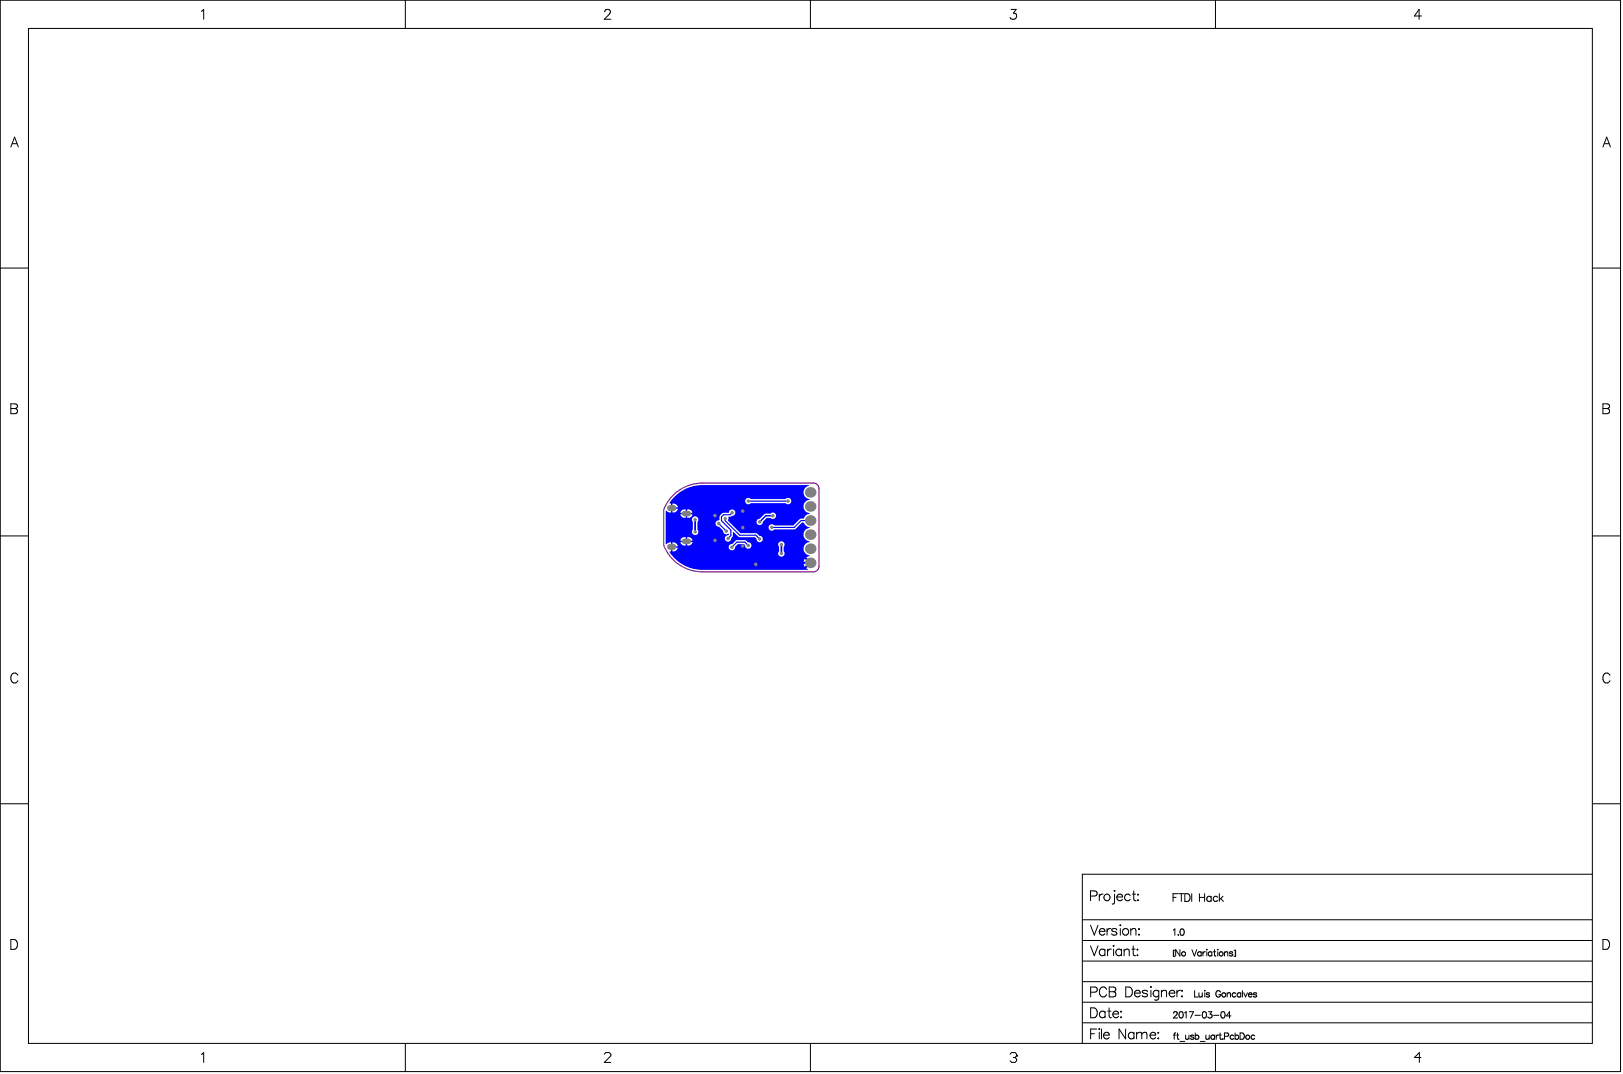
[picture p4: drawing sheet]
<svg xmlns="http://www.w3.org/2000/svg" width="487mm" height="322mm" viewBox="0 0 487 322" stroke-linecap="round" stroke-linejoin="round" font-family="sans-serif">
<g fill="none" stroke="#000" stroke-width=".3">
<path d="M.1 .1h486v321.3h-486zM8.5 8.5h469.1v304.4h-469.1zM60.4 3.4l.7-.6v3M121.6 .1v8.4M181.4 3.5l.1-.4 .5-.3h.5l.5 .3a.92 .92 0 0 1-.3 1.3l-1.4 1.4h1.9M243.1 .1v8.4M303.3 2.8h1.5l-.8 1.1a.99 .99 0 0 1 .9 1.4 .99 .99 0 0 1-1.6 .3l-.3-.4M364.6 .1v8.4M426.4 4.8h-2.1l1.4-2v3M3.3 44.1l1.1-3 1.1 3M3.7 43.1h1.4M480.8 44.1l1.1-3 1.2 3"/>
<path d="M481.2 43.1h1.4M.1 80.4h8.4M477.6 80.4h8.5M3.3 121.1h1.2l.6 .3 .1 .6-.3 .4-.4 .1a.78 .78 0 0 1 .8 .8 .78 .78 0 0 1-.8 .8h-1.2zM3.3 122.5h1.2M480.8 121.1h1.3l.5 .3 .2 .6-.3 .4-.4 .1a.78 .78 0 0 1 .7 .8 .78 .78 0 0 1-.7 .8h-1.3zM480.8 122.5h1.3M.1 160.7h8.4M477.6 160.7h8.5M5.4 202.6a1.09 1.09 0 0 0-1.3-.8 1.09 1.09 0 0 0-.8 1.2 1.3 1.3 0 0 0 .2 1.4 1.3 1.3 0 0 0 1.4 .3l.5-.6M482.9 202.6a1.09 1.09 0 0 0-1.2-.8 1.09 1.09 0 0 0-.9 1.2 1.3 1.3 0 0 0 .3 1.4 1.3 1.3 0 0 0 1.4 .3l.4-.6M.1 241h8.4"/>
<path d="M477.6 241h8.5M324.7 275.8h152.9M327.1 268.7h1.3a.78 .78 0 0 0 .7-.8 .78 .78 0 0 0-.7-.7h-1.3v2.9M327.1 277.5l1.1 2.9 1.2-2.9M329.7 279.3a.93 .93 0 0 0 .6 1.1 .93 .93 0 0 0 1.1-.4M329.7 268.2v1.9M329.9 278.9a.82 .82 0 0 1 .9-.4 .82 .82 0 0 1 .6 .8h-1.7zM330.9 268.2a.95 .95 0 0 0-1.2 .8M332.1 278.5v1.9M333.2 278.5a.95 .95 0 0 0-1.1 .8M334.3 267v.3zM334.3 268.2v2.3l-.1 .5-.6 .1"/>
<path d="M335 278.9a.89 .89 0 0 0-1.5 0l.1 .3 1.3 .4 .1 .4a.89 .89 0 0 1-1.5 0M335 269a.93 .93 0 0 0 .6 1.1 .93 .93 0 0 0 1.1-.4M335.1 268.6a.82 .82 0 0 1 1-.5 .82 .82 0 0 1 .6 .9h-1.7zM336 277.3v.3zM336 278.5v1.9M339 268.6a.94 .94 0 0 0-1.4-.2 .94 .94 0 0 0 0 1.4 .94 .94 0 0 0 1.4-.1M339.2 279l.7-.5 .7 .1 .1 1.8M339.2 278.5v1.9M339.7 268.2h.9M340.1 267.2v2.4l.1 .4 .6 .1M341.3 268.2v.2zM341.3 269.8v.3z"/>
<path d="M341.7 278.5v.3zM351.9 269.1h.9M352 278.9l.4-.3v1.9M353.3 268h-1.4v2.3M353.6 268h1.5M354.2 278.7l.3-.1a.98 .98 0 0 1 .7 .9 .98 .98 0 0 1-.7 1 1.21 1.21 0 0 1-.3-1.8zM354.4 268v2.3M355.4 268h.8a1.24 1.24 0 0 1 .8 1.2 1.24 1.24 0 0 1-.8 1.1h-.8zM357.5 268v2.3M359.8 269.1h1.5M359.8 268v2.3M361.3 268v2.3"/>
<path d="M363.3 269.1a.74 .74 0 0 0-1.1-.1 .74 .74 0 0 0 0 1.1 .74 .74 0 0 0 1.1-.1M363.3 268.8v1.5M365.3 269.1a.74 .74 0 0 0-1.1-.1 .74 .74 0 0 0 0 1.1 .74 .74 0 0 0 1.1-.1M365.7 268v2.3M366.2 269.5l.8 .8M366.9 268.8l-1.2 1.1M477.6 262.2h-152.9v50.7M3.3 281.8h.9a1.58 1.58 0 0 1 1.1 1.4 1.58 1.58 0 0 1-1.1 1.5h-.9zM324.7 294.4h152.9M324.7 288.2h152.9M324.7 282h152.9M327.1 283.7l1.1 2.9 1.2-2.9"/>
<path d="M327.1 297.5h1.3a.78 .78 0 0 0 .7-.7 .78 .78 0 0 0-.7-.8h-1.3v3M331.4 284.6v2M331.4 285.1a.94 .94 0 0 0-1.4-.2 .94 .94 0 0 0 0 1.4 .94 .94 0 0 0 1.4-.1M331.9 296.7a1.09 1.09 0 0 0-1.2-.7 1.09 1.09 0 0 0-.9 1.1 1.29 1.29 0 0 0 .3 1.4 1.29 1.29 0 0 0 1.4 .3l.4-.5M332.2 284.6v2M332.7 296h1.3l.6 .3v.8l-.6 .3a.78 .78 0 0 1 .7 .8 .78 .78 0 0 1-.7 .8h-1.3zM332.7 297.4h1.3M333.3 284.6a.95 .95 0 0 0-1.1 .9M333.9 283.7h.3zM334 284.6v2M336.4 285.1a.94 .94 0 0 0-1.4-.2 .94 .94 0 0 0 0 1.4 .94 .94 0 0 0 1.4-.1M336.4 284.6v2"/>
<path d="M337.2 285.2l.7-.6 .7 .2 .1 1.8M337.2 284.6v2M337.7 296h1a1.58 1.58 0 0 1 1 1.5 1.58 1.58 0 0 1-1 1.5h-1zM339.5 284.6h1M339.9 283.7v2.3l.2 .5 .5 .1M340.3 297.8a.93 .93 0 0 0 .6 1.1 .93 .93 0 0 0 1.1-.4M340.5 297.4a.82 .82 0 0 1 .9-.4 .82 .82 0 0 1 .6 .8h-1.7zM341.2 284.6v.3zM341.2 286.3v.3zM341.7 280.2v.2zM344.2 297.4a.89 .89 0 0 0-1.6 0l.2 .3 1.2 .4 .2 .4a.89 .89 0 0 1-1.6 0M345.2 295.9v.2z"/>
<path d="M345.2 297v2M347.6 297.4a.94 .94 0 0 0-1.4-.1 .94 .94 0 0 0 0 1.4 .94 .94 0 0 0 1.4-.2M347.6 297v2.2a.78 .78 0 0 1-.5 .7 .78 .78 0 0 1-.8-.1M348.4 297.5l.7-.5 .7 .1 .1 1.9M348.4 297v2M350.7 297.8a.93 .93 0 0 0 .5 1.1 .93 .93 0 0 0 1.2-.4M351.1 297.1a.78 .78 0 0 1 .9-.1 .78 .78 0 0 1 .4 .8h-1.7zM352 285v1.8M352.4 285h-.4v1.8h.4M353 297v2M353.4 280.4h.1zM353.9 284.8v1.9l-1.2-1.9v1.9"/>
<path d="M354.1 297a.95 .95 0 0 0-1.1 .8M354.4 298.8h.3zM354.6 297v.3zM357.5 284.8l.8 1.9 .7-1.9M358.3 297.1v1.9h1.1M359.6 297.7l.1 1.2 .5 .1 .4-.4M360.3 285.7a.61 .61 0 0 0-.9-.1 .61 .61 0 0 0 0 .9 .61 .61 0 0 0 .9-.1M360.3 285.4v1.3M360.6 297.7v1.3M360.8 285.4v1.3M361.4 297v.2zM361.4 297.7v1.3"/>
<path d="M361.5 285.4l-.4 .1-.3 .5M362 285.4v1.3M362 284.7v.2zM362.8 298l-.3-.3-.7 .3 .9 .5v.4l-.5 .1-.4-.3M363.5 285.7a.61 .61 0 0 0-.9-.1 .61 .61 0 0 0 0 .9 .61 .61 0 0 0 .9-.1M363.5 285.4v1.3M364 285.4h.6M364.3 284.8v1.5l.1 .3 .3 .1M365.2 284.8h.2zM365.3 285.4v1.3M366.1 297.6a.7 .7 0 0 0-.8-.5 .7 .7 0 0 0-.6 .7v.5a.68 .68 0 0 0 .7 .7 .68 .68 0 0 0 .7-.7h-.5M367.3 285.4v1.3"/>
<path d="M367.3 285.8l.4-.4 .5 .1 .1 1.2M368.1 298.1l.5-.4 .4 .1 .1 1.2M368.1 297.7v1.3M369.8 285.7l-.4-.3-.6 .3 .9 .5v.4l-.6 .1-.3-.3M370.2 285h.4v1.8h-.4M370.5 285v1.8M370.7 298a.61 .61 0 0 0-.9-.1 .61 .61 0 0 0 0 .9 .61 .61 0 0 0 .9-.1M372.2 298a.61 .61 0 0 0-.9-.1 .61 .61 0 0 0 0 .9 .61 .61 0 0 0 .9-.1M372.2 297.7v1.3M372.7 297.1v1.9M373.1 297.7l.5 1.3 .6-1.3M374.5 298.3l.1 .4 .3 .3 .7-.3"/>
<path d="M374.7 297.8h.7l.2 .5h-1.1zM377 298l-.4-.3-.6 .3 .9 .5v.4l-.6 .1-.3-.3M480.8 281.8h1a1.58 1.58 0 0 1 1 1.4 1.58 1.58 0 0 1-1 1.5h-1zM60.4 316.2l.7-.5v2.9M121.6 312.9v8.5M181.3 316.2l.5-.5h.9l.5 .5v.4l-1.9 2h1.9M243.1 312.9v8.5M303 316.2l.5-.5h1l.4 .5v.4M304 317.1h.5M304.5 317.1l.4 .5v.5l-.4 .5h-1l-.5-.5M304.9 316.6h.1M304.9 316.6l-.4 .5"/>
<path d="M324.7 306.7h152.9M324.7 300.6h152.9M327.1 302.3h1a1.58 1.58 0 0 1 1.1 1.4 1.58 1.58 0 0 1-1.1 1.5h-1zM327.1 310h1.2M329 308.6h-1.9v3M329.7 308.5v.2zM329.7 309.6v2M330.4 308.6v3M331 310.4a.93 .93 0 0 0 .6 1.1 .93 .93 0 0 0 1.1-.4M331.2 310a.82 .82 0 0 1 .9-.4 .82 .82 0 0 1 .6 .8h-1.7zM331.5 303.7a.94 .94 0 0 0-1.4-.2 .94 .94 0 0 0 0 1.4 .94 .94 0 0 0 1.4-.1M331.5 303.2v2"/>
<path d="M332.3 303.2h.9M332.7 302.3v2.4l.1 .4 .6 .1M333.8 304.1a.93 .93 0 0 0 .6 1 .93 .93 0 0 0 1.1-.3M334.2 303.4a.78 .78 0 0 1 .9-.1 .78 .78 0 0 1 .4 .8h-1.7zM336.3 303.2v.3zM336.3 304.9v.3zM337.6 308.6v3l-1.9-3v3M340.1 310a.94 .94 0 0 0-1.3-.1 .94 .94 0 0 0 0 1.4 .94 .94 0 0 0 1.3-.2M340.1 309.6v2M340.9 310.1l.7-.5 .7 .1 .2 .4M340.9 309.6v2M342.5 310.1l.7-.5 .7 .1 .1 1.9"/>
<path d="M342.5 310.1v1.5M345 310.4a.93 .93 0 0 0 .5 1.1 .93 .93 0 0 0 1.2-.4M345.4 309.7a.78 .78 0 0 1 .9-.1 .78 .78 0 0 1 .4 .8h-1.7zM347.4 309.6v.3zM347.4 311.3v.3zM352 310.4h.6M352 303.8l.4-.4 .6 .1 .1 .3-.2 .6-.9 .9h1.2M352.7 309.8l-.4 .1-.1 .2v1.6M353 310.4h.6M353.2 309.8v1.5l.1 .3 .4 .1M353.9 303.5l.3-.1a.98 .98 0 0 1 .7 .9 .98 .98 0 0 1-.7 1 1.21 1.21 0 0 1-.3-1.8zM353.9 312.3h1.5"/>
<path d="M355.3 303.8l.5-.4v1.9M355.6 310.4l.1 1.2 .5 .1 .4-.4M356.6 310.4v1.3M356.7 303.4h1.3l-.9 1.9M358.1 310.7l-.3-.3-.7 .3 .9 .4v.5l-.5 .1-.4-.3M358.4 304.5h1.7M358.5 310.7a.61 .61 0 0 1 .9-.1 .61 .61 0 0 1 0 .9 .61 .61 0 0 1-.9-.1M358.5 309.8v1.9M360 312.3h1.5M360.9 303.5l.3-.1a.98 .98 0 0 1 .7 .9 .98 .98 0 0 1-.7 1 1.22 1.22 0 0 1-.3-1.8zM361.7 310.4l.1 1.2 .5 .1 .4-.4M362.5 303.4h1l-.6 .7a.63 .63 0 0 1 .5 1 .63 .63 0 0 1-1.1-.2"/>
<path d="M362.7 310.4v1.3M364 304.5h1.6M364.3 310.7a.61 .61 0 0 0-.9-.1 .61 .61 0 0 0 0 .9 .61 .61 0 0 0 .9-.1M364.3 310.4v1.3M364.6 312.9v8.5M364.8 310.4v1.3M365.5 310.4l-.4 .1-.3 .5M365.7 310.4h.6M366 309.8v1.5l.1 .3 .3 .1M366.5 303.5l.2-.1a.98 .98 0 0 1 .8 .9 .98 .98 0 0 1-.8 1 1.21 1.21 0 0 1-.2-1.8zM366.8 311.5v.2zM367.3 310.8l1.1-.1 .1-.7-1.2-.2v1.9"/>
<path d="M369.2 304.7h-1.3l.9-1.3v1.9M370.1 310.7a.61 .61 0 0 0-.9-.1 .61 .61 0 0 0 0 .9 .61 .61 0 0 0 .9-.1M370.5 310.7a.61 .61 0 0 1 .9-.1 .61 .61 0 0 1 0 .9 .61 .61 0 0 1-.9-.1M370.5 309.8v1.9M372 309.8h.6a1.02 1.02 0 0 1 .7 .9 1.02 1.02 0 0 1-.7 1h-.6zM376.3 310.7a.61 .61 0 0 0-.8-.1 .61 .61 0 0 0 0 .9 .61 .61 0 0 0 .8-.1M426.2 317.1h-1.9l1.4-1.4v2.9"/>
<circle cx="332" cy="269.1" r=".98"/>
<circle cx="337.6" cy="279.5" r=".98"/>
<circle cx="355" cy="286" r=".63"/>
<circle cx="366.3" cy="286.1" r=".62"/>
<circle cx="367.1" cy="298.4" r=".63"/>
<circle cx="374.2" cy="311" r=".63"/>
</g>
<path d="M201.8 148.6a12.5 12.5 0 0 1 8.9-3.7h33.3l1.2 .5 .5 1.1v23.3l-.3 .9-.6 .6-.8 .2h-33.3a12.5 12.5 0 0 1-11.6-8v-10.6a12.5 12.5 0 0 1 2.7-4.3z" fill="none" stroke="#800080" stroke-width=".34"/>
<path d="M202.3 148.9a11.8 11.8 0 0 1 8.4-3.4h31.9v.2a2.01 2.01 0 0 0-1.6 2.1 2.01 2.01 0 0 0 1.9 1.9v.2a2.01 2.01 0 0 0-1.9 2 2.01 2.01 0 0 0 1.9 2v.2a1.96 1.96 0 0 0-1.8 1.4l-1 .1-2.1 2h-5.8a.96 .96 0 0 0-1.4-.1 .96 .96 0 0 0 0 1.4 .96 .96 0 0 0 1.4-.1l6.3-.1 2.1-2h.5a1.96 1.96 0 0 0 1.8 1.4v.2a2.01 2.01 0 0 0-1.9 2 2.01 2.01 0 0 0 1.9 2v.3a2.01 2.01 0 0 0-1.9 2 2.01 2.01 0 0 0 1.9 2v.2a1.96 1.96 0 0 0-1.9 1.8h2v.4h-2a1.92 1.92 0 0 0 1.3 1.7v.2h-31.6a11.8 11.8 0 0 1-9.9-5.4l.5-.1v-2.7h-.7l-.7 .5h-.2v-10l.2-.1 .7 .6h.7v-2.7l-.5-.2zM223.8 149.6a.96 .96 0 0 0 0 1.4 .96 .96 0 0 0 1.4-.1h10.5a.96 .96 0 0 0 1.4 .1 .96 .96 0 0 0 0-1.4 .96 .96 0 0 0-1.4 .1l-10.5-.1a.97 .97 0 0 0-1.4 0zM201.7 151v1.1h1.6l-.6-.9zM201.7 152.6v1.1l1-.2 .6-.9zM216.6 153.9a1.64 1.64 0 0 0-.8 2 1.03 1.03 0 0 0-1.2 1 1.03 1.03 0 0 0 1.1 1l1.2 1.4a.95 .95 0 0 0 .5 .8 .95 .95 0 0 0 1-.1l.2 .4a1.07 1.07 0 0 0-1.1 .7 1.07 1.07 0 0 0 .5 1.3 .95 .95 0 0 0 1.3-1l.5-.5v-1.3l.2-.1 1.6 1.6h4.9l.4 .4a.96 .96 0 0 0 .9 1.1 .96 .96 0 0 0 1-1 .96 .96 0 0 0-1-.9l-1.1-.8h-4.6l-3.8-3.8 .3-1.1 .8-.2a1 1 0 0 0 1.2-.8 1 1 0 0 0-.9-1.2 1 1 0 0 0-1.1 1zM206.1 152.8v1h1.6l-.6-.9zM204.4 153.1l-.3 .7h1.6v-1h-.7zM206.1 154.2v1.1l1-.2 .6-.9zM204.1 154.2l.6 .9 1 .2v-1.1zM227.2 155.8a.97 .97 0 0 0 .3 1.6 .97 .97 0 0 0 1.3-.9l1.2-1.2h1.1a.96 .96 0 0 0 1.4 .1 .96 .96 0 0 0 0-1.4 .96 .96 0 0 0-1.4 0l-1.6 .1-1.6 1.5zM207.8 155.1a.97 .97 0 0 0 0 1.4v2.3a.97 .97 0 0 0 0 1.4 .97 .97 0 0 0 1.4 0 .97 .97 0 0 0 0-1.4v-2.3a.97 .97 0 0 0 0-1.4 .97 .97 0 0 0-1.4 0zM218.8 163.4a.96 .96 0 0 0 .4 1.6 .96 .96 0 0 0 1.3-1l.8-.8h1.9l.3 .3a.96 .96 0 0 0 .9 1.1 .96 .96 0 0 0 1-1 .96 .96 0 0 0-1-1l-.7-.6h-2.6l-1.5 1.1zM206.1 161.1v1h1.6l-.6-.9zM204.4 161.4l-.3 .7h1.6v-1h-.7zM206.1 162.6v1l1-.2 .6-.8zM204.1 162.6l.6 .8 1 .2v-1zM201.7 162.7v1.1h1.6l-.6-1zM201.7 164.2v1.2l1-.2 .6-1zM233.7 162.6a.97 .97 0 0 0 0 1.4v1.3a.97 .97 0 0 0 0 1.4 .97 .97 0 0 0 1.4 0 .97 .97 0 0 0 0-1.4v-1.3a.97 .97 0 0 0 0-1.4 .97 .97 0 0 0-1.4 0z" fill="#00f"/>
<path d="M215.6 157l2.3 2.3M217.5 155.5v.7l4.4 4.3h4.8l1.2 1.1M219.6 153.7l-.6 .7h-2l-.6 .6v1.2l2.8 2.8v1.6l-.8 .9M224.5 150.3h11.9M243 156.1h-2.7l-2 2.1h-6.8M224.5 163.6l-1.1-1h-2.3l-1.6 1.5" fill="none" stroke="#00f" stroke-width=".34"/>
<path d="M231.8 154.7h-2.1l-1.8 1.8" fill="none" stroke="#00f" stroke-width=".42"/>
<path d="M240.1 168.8h2.9M241.2 166.9l1.8 1.9M243 168.8l-1.6 1.6" fill="none" stroke="#00f" stroke-width=".64"/>
<path d="M208.5 155.8v3.7M234.4 163.3v2.7" fill="none" stroke="#00f" stroke-width=".51"/>
<g fill="#808080">
<circle cx="214.4" cy="154.6" r=".53"/>
<circle cx="214.5" cy="162.1" r=".53"/>
<circle cx="224.5" cy="163.6" r=".53"/>
<circle cx="208.5" cy="155.8" r=".53"/>
<circle cx="208.5" cy="159.5" r=".53"/>
<circle cx="222.8" cy="158.2" r=".53"/>
<circle cx="222.8" cy="153.3" r=".53"/>
<circle cx="215.6" cy="157" r=".53"/>
<circle cx="217.9" cy="159.3" r=".53"/>
<circle cx="226.7" cy="169.3" r=".53"/>
<circle cx="227.9" cy="161.6" r=".53"/>
<circle cx="234.4" cy="163.3" r=".53"/>
<circle cx="222.8" cy="163.8" r=".53"/>
<circle cx="227.9" cy="156.5" r=".53"/>
<circle cx="231.5" cy="158.2" r=".53"/>
<circle cx="234.4" cy="166" r=".53"/>
<circle cx="236.4" cy="150.3" r=".53"/>
<circle cx="224.5" cy="150.3" r=".53"/>
<circle cx="231.8" cy="154.7" r=".53"/>
<circle cx="217.5" cy="155.5" r=".53"/>
<circle cx="219.6" cy="153.7" r=".53"/>
<circle cx="219.5" cy="164.1" r=".53"/>
<circle cx="218.4" cy="161.5" r=".53"/>
</g>
<path d="M205.3 154h1.2M205.3 162.3h1.2" fill="none" stroke="#808080" stroke-width="1.7"/>
<path d="M201 164h1" fill="none" stroke="#808080" stroke-width="1.8"/>
<g fill="#808080">
<circle cx="243" cy="160.3" r="1.59"/>
<circle cx="243" cy="164.6" r="1.59"/>
<circle cx="243" cy="168.8" r="1.59"/>
</g>
<path d="M201 152.4h1" fill="none" stroke="#808080" stroke-width="1.8"/>
<g fill="#808080">
<circle cx="243" cy="147.7" r="1.59"/>
<circle cx="243" cy="151.9" r="1.59"/>
<circle cx="243" cy="156.1" r="1.59"/>
</g>
</svg>
